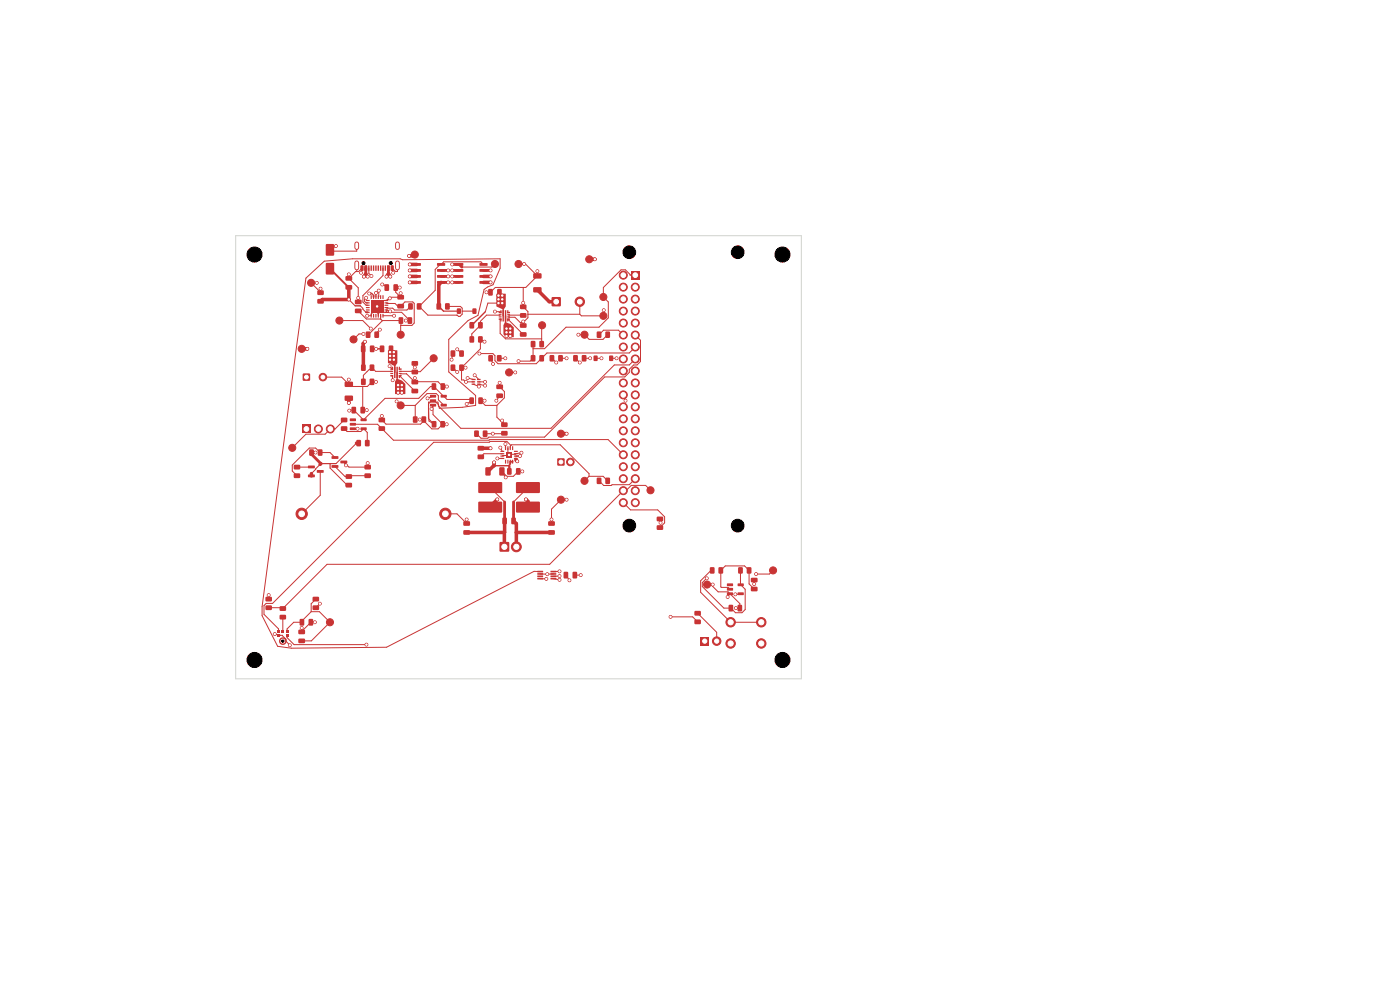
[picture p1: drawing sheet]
<svg xmlns="http://www.w3.org/2000/svg" width="297mm" height="210mm" viewBox="0 0 297 210" stroke-linecap="round" stroke-linejoin="round" font-family="sans-serif">
<circle cx="115" cy="69" r=".75" fill="#c83434" stroke="#c83434" stroke-width=".21"/>
<g fill="#c83434">
<path d="M73.4 102.5l1.1-.1 .2 .3v.6l-.3 .1h-.9l-.2-.2z"/>
<path d="M73.4 100.6h1.1l.2 .2v.6l-.3 .2h-.9l-.2-.2z"/>
</g>
<circle cx="124" cy="71" r=".75" fill="#c83434" stroke="#c83434" stroke-width=".21"/>
<g fill="#c83434">
<path d="M82.9 56.3l.6 .1-.1 1h-.5z"/>
<path d="M82.1 56.3l.6 .1-.1 1h-.5z"/>
<path d="M81.1 56.3l.3 .1-.1 1.1-.2-.1z"/>
<path d="M80.1 56.3l.3 .1-.1 1.1-.2-.1z"/>
<path d="M79.6 56.3l.3 .1-.1 1.1-.2-.1z"/>
<path d="M78.6 56.3l.3 .1-.1 1.1-.2-.1z"/>
<path d="M77.3 56.3l.6 .1-.1 1h-.5z"/>
<path d="M76.5 56.3l.6 .1-.1 1h-.5z"/>
<path d="M78.1 56.3l.3 .1-.1 1.1-.2-.1z"/>
<path d="M79.1 56.3l.3 .1-.1 1.1-.2-.1z"/>
<path d="M80.6 56.3l.3 .1-.1 1.1-.2-.1z"/>
<path d="M81.6 56.3l.3 .1-.1 1.1-.2-.1z"/>
</g>
<path d="M75.7 51.7v.8M75.7 55.8v1.1M84.3 51.7v.8M84.3 55.8v1.1" fill="none" stroke="#c83434" stroke-width="1"/>
<path d="M133.9 57.5h1.7v1.7h-1.7z" fill="#c83434"/>
<g fill="#c83434" stroke="#c83434" stroke-width=".21">
<circle cx="132.2" cy="58.4" r=".85"/>
<circle cx="134.8" cy="60.9" r=".85"/>
<circle cx="132.2" cy="60.9" r=".85"/>
<circle cx="134.8" cy="63.4" r=".85"/>
<circle cx="132.2" cy="63.4" r=".85"/>
<circle cx="134.8" cy="66" r=".85"/>
<circle cx="132.2" cy="66" r=".85"/>
<circle cx="134.8" cy="68.5" r=".85"/>
<circle cx="132.2" cy="68.5" r=".85"/>
<circle cx="134.8" cy="71.1" r=".85"/>
<circle cx="132.2" cy="71.1" r=".85"/>
<circle cx="134.8" cy="73.6" r=".85"/>
<circle cx="132.2" cy="73.6" r=".85"/>
<circle cx="134.8" cy="76.1" r=".85"/>
<circle cx="132.2" cy="76.1" r=".85"/>
<circle cx="134.8" cy="78.7" r=".85"/>
<circle cx="132.2" cy="78.7" r=".85"/>
<circle cx="134.8" cy="81.2" r=".85"/>
<circle cx="132.2" cy="81.2" r=".85"/>
<circle cx="134.8" cy="83.8" r=".85"/>
<circle cx="132.2" cy="83.8" r=".85"/>
<circle cx="134.8" cy="86.3" r=".85"/>
<circle cx="132.2" cy="86.3" r=".85"/>
<circle cx="134.8" cy="88.8" r=".85"/>
<circle cx="132.2" cy="88.8" r=".85"/>
<circle cx="134.8" cy="91.4" r=".85"/>
<circle cx="132.2" cy="91.4" r=".85"/>
<circle cx="134.8" cy="93.9" r=".85"/>
<circle cx="132.2" cy="93.9" r=".85"/>
<circle cx="134.8" cy="96.5" r=".85"/>
<circle cx="132.2" cy="96.5" r=".85"/>
<circle cx="134.8" cy="99" r=".85"/>
<circle cx="132.2" cy="99" r=".85"/>
<circle cx="134.8" cy="101.5" r=".85"/>
<circle cx="132.2" cy="101.5" r=".85"/>
<circle cx="134.8" cy="104.1" r=".85"/>
<circle cx="132.2" cy="104.1" r=".85"/>
<circle cx="134.8" cy="106.6" r=".85"/>
<circle cx="132.2" cy="106.6" r=".85"/>
</g>
<g fill="#c83434">
<path d="M99.6 68.4l.8-.1 .2 .2v1l-.2 .2h-.6l-.2-.2z"/>
<path d="M101.5 68.4l.7-.1 .2 .2v1l-.1 .2h-.7l-.2-.2z"/>
<path d="M116.6 75.4l.8-.1 .2 .2v1l-.2 .2h-.6l-.2-.2z"/>
<path d="M118.5 75.4l.7-.1 .2 .2v1l-.1 .2h-.7l-.2-.2z"/>
<path d="M126.6 70.4l.8-.1 .2 .2v1l-.2 .2h-.6l-.2-.2z"/>
<path d="M128.5 70.4l.7-.1 .2 .2v1l-.1 .2h-.7l-.2-.2z"/>
<path d="M99.6 84.3h.7l.2 .1v1.1l-.1 .2h-.6l-.2-.1z"/>
<path d="M101.5 84.3h.7l.2 .1v1.1l-.1 .2h-.6l-.2-.1z"/>
<path d="M156.6 120.4l.8-.1 .2 .2v1l-.2 .2h-.6l-.2-.2z"/>
<path d="M158.5 120.4l.7-.1 .2 .2v1l-.1 .2h-.7l-.2-.2z"/>
<path d="M73.2 84l1.5-.1 .2 .3v.7l-.3 .2-1.3-.1-.2-.2z"/>
<path d="M73.2 81h1.5l.2 .2v.7l-.3 .2h-1.3l-.2-.2z"/>
</g>
<circle cx="88" cy="54" r=".75" fill="#c83434" stroke="#c83434" stroke-width=".21"/>
<g fill="#c83434">
<path d="M77.4 100.5l1.1-.1 .2 .3v.6l-.3 .1h-.9l-.2-.2z"/>
<path d="M77.4 98.6h1.1l.2 .2v.6l-.3 .2h-.9l-.2-.2z"/>
<path d="M66.4 128.5l1.1-.1 .2 .3v.6l-.3 .1h-.9l-.2-.2z"/>
<path d="M66.4 126.6h1.1l.2 .2v.6l-.3 .2h-.9l-.2-.2z"/>
<path d="M101.5 106.5l4.9-.1 .2 .2-.1 2-.2 .2-4.7-.1-.2-.2z"/>
<path d="M101.5 102.3h4.9l.2 .2-.1 2-.2 .1h-4.7l-.2-.2z"/>
<path d="M110.4 66.5l1.1-.1 .2 .3v.6l-.3 .1h-.9l-.2-.2z"/>
<path d="M110.4 64.6h1.1l.2 .2v.6l-.3 .2h-.9l-.2-.2z"/>
<path d="M73.3 60.5h1.3l.1 .2v.6l-.2 .2-1.1-.1-.1-.2z"/>
<path d="M73.3 58.6h1.3l.1 .2v.6l-.2 .2-1.1-.1-.1-.2z"/>
</g>
<circle cx="128" cy="67" r=".75" fill="#c83434" stroke="#c83434" stroke-width=".21"/>
<g fill="#c83434">
<path d="M67.4 63.5l1.1-.1 .2 .3v.6l-.3 .1h-.9l-.2-.2z"/>
<path d="M67.4 61.6h1.1l.2 .2v.6l-.3 .2h-.9l-.2-.2z"/>
</g>
<circle cx="66" cy="60" r=".75" fill="#c83434" stroke="#c83434" stroke-width=".21"/>
<g fill="#c83434">
<path d="M121.6 75.4l.8-.1 .2 .2v1l-.2 .2h-.6l-.2-.2z"/>
<path d="M123.5 75.4l.7-.1 .2 .2v1l-.1 .2h-.7l-.2-.2z"/>
<path d="M76.6 77.4l.7-.1 .3 .2v1l-.2 .2h-.6l-.2-.2z"/>
<path d="M78.5 77.4l.7-.1 .2 .2v1l-.1 .2h-.7l-.2-.2z"/>
<path d="M65.6 95.4l.7-.1 .3 .2v1l-.2 .2h-.6l-.2-.2z"/>
<path d="M67.5 95.4l.7-.1 .2 .2v1l-.1 .2h-.7l-.2-.2z"/>
<path d="M91.6 81.3h.7l.2 .1v1.1l-.1 .2h-.6l-.2-.1z"/>
<path d="M93.5 81.3h.7l.2 .1v1.1l-.1 .2h-.6l-.2-.1z"/>
<path d="M63.6 131.3h.7l.2 .1 .1 1.1-.2 .2h-.6l-.2-.1z"/>
<path d="M65.5 131.3h.7l.2 .1 .1 1.1-.2 .2h-.6l-.2-.1z"/>
<path d="M99.6 71.4l.8-.1 .2 .2v1l-.2 .2h-.6l-.2-.2z"/>
<path d="M101.5 71.4l.7-.1 .2 .2v1l-.1 .2h-.7l-.2-.2z"/>
<path d="M150.6 120.4l.7-.1 .3 .2v1l-.2 .2h-.6l-.2-.2z"/>
<path d="M152.5 120.4l.7-.1 .2 .2v1l-.1 .2h-.7l-.2-.2z"/>
<path d="M87.6 88.4l.7-.1 .3 .2v1l-.2 .2h-.6l-.2-.2z"/>
<path d="M89.5 88.4l.7-.1 .2 .2v1l-.1 .2h-.6l-.3-.2z"/>
<path d="M64.2 90.2h1.6v1.7h-1.6z"/>
</g>
<g fill="#c83434" stroke="#c83434" stroke-width=".21">
<circle cx="67.5" cy="91" r=".85"/>
<circle cx="70.1" cy="91" r=".85"/>
</g>
<g fill="#c83434">
<path d="M74.2 88.8h1.2l.1 .5h-1.2z"/>
<path d="M74.2 89.7h1.2l.1 .5-1.2 .1z"/>
<path d="M74.2 90.7h1.2l.1 .5h-1.2z"/>
<path d="M76.5 90.7h1.2l.1 .5h-1.2z"/>
<path d="M76.5 88.8h1.2l.1 .5h-1.2z"/>
</g>
<g fill="#c83434" stroke="#c83434" stroke-width=".21">
<circle cx="64" cy="109" r="1.2"/>
<circle cx="94.5" cy="109" r="1.2"/>
</g>
<g fill="#c83434">
<path d="M92.7 59.6h1.7v.5l-1.6 .1z"/>
<path d="M92.7 58.4l1.7-.1v.5l-1.6 .1z"/>
<path d="M92.7 57.1h1.7v.5l-1.6 .1z"/>
<path d="M92.7 55.8h1.7v.5l-1.6 .1z"/>
<path d="M87.6 55.8h1.6l.1 .5-1.7 .1z"/>
<path d="M87.6 57.1h1.6l.1 .5-1.7 .1z"/>
<path d="M87.6 58.4l1.6-.1 .1 .5-1.7 .1z"/>
<path d="M87.6 59.6h1.6l.1 .5-1.7 .1z"/>
<path d="M76.6 80.4l.7-.1 .3 .2v1l-.2 .2h-.6l-.2-.2z"/>
<path d="M78.5 80.4l.7-.1 .2 .2v1l-.1 .2h-.7l-.2-.2z"/>
<path d="M84.3 64.5h1.3l.1 .2v.6l-.2 .2-1.1-.1-.1-.2z"/>
<path d="M84.3 62.6h1.3l.1 .2v.6l-.2 .2-1.1-.1-.1-.2z"/>
<path d="M74.6 86.3h.7l.2 .1v1.1l-.1 .2h-.6l-.2-.1z"/>
<path d="M76.5 86.3h.7l.2 .1 .1 1.1-.2 .2h-.6l-.2-.1z"/>
<path d="M95.6 74.4l.7-.1 .3 .2v1l-.2 .2h-.6l-.2-.2z"/>
<path d="M97.5 74.4l.7-.1 .2 .2v1l-.1 .2h-.6l-.3-.2z"/>
<path d="M72.4 90.5l1.1-.1 .2 .3v.6l-.3 .1h-.9l-.2-.2z"/>
<path d="M72.4 88.6h1.1l.2 .2v.6l-.3 .2h-.9l-.2-.2z"/>
<path d="M107.6 99.3h.7l.2 .1v1.1l-.1 .2h-.6l-.2-.1z"/>
<path d="M109.5 99.3h.7l.2 .1 .1 1.1-.2 .2h-.6l-.2-.1z"/>
<path d="M80.4 90.5l1.1-.1 .2 .3v.6l-.2 .1h-1l-.2-.2z"/>
<path d="M80.4 88.6h1.1l.2 .2v.6l-.2 .2h-1l-.2-.2z"/>
<path d="M64.3 79.3h1.4v1.4h-1.4z"/>
</g>
<circle cx="68.5" cy="80" r=".8" fill="#c83434" stroke="#c83434" stroke-width=".21"/>
<g fill="#c83434">
<path d="M70.4 96.8h1.3l.1 .5h-1.4z"/>
<path d="M70.4 98.7h1.3l.1 .5h-1.4z"/>
<path d="M72.2 97.7h1.4l.1 .5-1.4 .1z"/>
<path d="M91.6 89.4l.8-.1 .2 .2v1l-.2 .2h-.6l-.2-.2z"/>
<path d="M93.5 89.4l.7-.1 .2 .2v1l-.1 .2h-.7l-.2-.2z"/>
<path d="M91.2 83.8h1.2l.1 .5h-1.2z"/>
<path d="M91.2 84.7h1.2l.1 .5-1.2 .1z"/>
<path d="M91.2 85.7h1.2l.1 .5h-1.2z"/>
<path d="M93.5 85.7h1.2l.1 .5h-1.2z"/>
<path d="M93.5 83.8h1.2l.1 .5h-1.2z"/>
<path d="M84.6 67.3h.7l.2 .1v1.1l-.1 .2h-.6l-.2-.1z"/>
<path d="M86.5 67.3h.7l.2 .1v1.1l-.1 .2h-.6l-.2-.1z"/>
<path d="M106.2 95.6h.7l.1 .2-.8 .1z"/>
<path d="M106.2 96.1h.7l.1 .2-.8 .1z"/>
<path d="M106.2 96.6h.7l.1 .2-.8 .1z"/>
<path d="M106.2 97.1h.7l.1 .2-.8 .1z"/>
<path d="M107.1 97.5l.3 .1-.1 .7h-.2z"/>
<path d="M107.6 97.5l.3 .1-.1 .7h-.2z"/>
<path d="M108.1 97.5l.3 .1-.1 .7h-.2z"/>
<path d="M108.6 97.5l.3 .1-.1 .7h-.2z"/>
<path d="M109 97.1h.8v.2l-.7 .1z"/>
<path d="M109 96.6h.8v.2l-.7 .1z"/>
<path d="M109 96.1h.8v.2l-.7 .1z"/>
<path d="M109 95.6h.8v.2l-.7 .1z"/>
<path d="M108.6 94.7h.3l-.1 .8-.2-.1z"/>
<path d="M108.1 94.7h.3l-.1 .8-.2-.1z"/>
<path d="M107.6 94.7h.3l-.1 .8-.2-.1z"/>
<path d="M107.1 94.7h.3l-.1 .8-.2-.1z"/>
<path d="M107.4 95.9h1.2v1.2h-1.2z"/>
</g>
<circle cx="164" cy="121" r=".75" fill="#c83434" stroke="#c83434" stroke-width=".21"/>
<g fill="#c83434">
<path d="M103 99.2l.9-.1 .2 .2v1.4l-.2 .2h-.7l-.2-.2z"/>
<path d="M106 99.2l.8-.1 .2 .2v1.4l-.1 .2h-.7l-.3-.2z"/>
<path d="M109.5 106.5l4.9-.1 .1 .2v2l-.2 .2-4.7-.1-.2-.2z"/>
<path d="M109.5 102.3h4.9l.1 .2v2l-.2 .1h-4.7l-.2-.2z"/>
<path d="M101.7 59.6h1.7v.5l-1.6 .1z"/>
<path d="M101.7 58.4l1.7-.1v.5l-1.6 .1z"/>
<path d="M101.7 57.1h1.7v.5l-1.6 .1z"/>
<path d="M101.7 55.8h1.7v.5l-1.6 .1z"/>
<path d="M96.6 55.8h1.6l.1 .5-1.7 .1z"/>
<path d="M96.6 57.1h1.6l.1 .5-1.7 .1z"/>
<path d="M96.6 58.4l1.6-.1 .1 .5-1.7 .1z"/>
<path d="M96.6 59.6h1.6l.1 .5-1.7 .1z"/>
<path d="M114 121.1h1.2v.3h-1.2z"/>
<path d="M114 121.6h1.2v.3h-1.2z"/>
<path d="M114 122.1h1.2v.3h-1.2z"/>
<path d="M114 122.6h1.2v.3h-1.2z"/>
<path d="M116.8 122.6h1.2v.3h-1.2z"/>
<path d="M116.8 122.1h1.2v.3h-1.2z"/>
<path d="M116.8 121.6h1.2v.3h-1.2z"/>
<path d="M116.8 121.1h1.2v.3h-1.2z"/>
<path d="M59.4 130.5l1.1-.1 .2 .3v.6l-.3 .1h-.9l-.2-.2z"/>
<path d="M59.4 128.6h1.1l.2 .2v.6l-.3 .2h-.9l-.2-.2z"/>
</g>
<g fill="#c83434" stroke="#c83434" stroke-width=".21">
<circle cx="155" cy="132" r="1"/>
<circle cx="161.5" cy="132" r="1"/>
<circle cx="155" cy="136.5" r="1"/>
<circle cx="161.5" cy="136.5" r="1"/>
</g>
<g fill="#c83434">
<path d="M58.8 133.7h.6v.5h-.6z"/>
<path d="M58.8 134.5h.6v.5h-.6z"/>
<path d="M59.5 135.4a.81 .81 0 0 1 1.3 .4 .81 .81 0 0 1-.9 1v-.3a.52 .52 0 0 0 .6-.7 .52 .52 0 0 0-.8-.2 .52 .52 0 0 0 .1 .9h.1v.3a.81 .81 0 0 1-.7-.6 .81 .81 0 0 1 .3-.8z"/>
<path d="M60.6 134.5h.6v.5h-.6z"/>
<path d="M60.6 133.7h.6v.5h-.6z"/>
<path d="M59.7 133.7h.6v.5h-.6z"/>
<path d="M92.6 64.4l.7-.1 .3 .2v1l-.2 .2h-.6l-.2-.2z"/>
<path d="M94.5 64.4l.7-.1 .2 .2v1l-.1 .2h-.6l-.3-.2z"/>
<path d="M100.1 80.4h.8v.2h-.8z"/>
<path d="M100.1 80.9h.7v.2h-.7z"/>
<path d="M100.1 81.4h.7v.2h-.7z"/>
<path d="M101.2 81.4h.7v.2h-.7z"/>
<path d="M101.2 80.9h.7v.2h-.7z"/>
<path d="M101.2 80.4h.7v.2h-.7z"/>
<path d="M82.5 73.3h.7l.2 .1 .1 1.1-.2 .2h-.6l-.2-.1z"/>
<path d="M80.6 73.3h.7l.2 .1v1.1l-.1 .2h-.6l-.2-.1z"/>
</g>
<circle cx="110" cy="56" r=".75" fill="#c83434" stroke="#c83434" stroke-width=".21"/>
<path d="M117.1 63.1h1.8v1.8h-1.8z" fill="#c83434"/>
<g fill="#c83434" stroke="#c83434" stroke-width=".21">
<circle cx="123" cy="64" r="1"/>
<circle cx="119" cy="92" r=".75"/>
</g>
<g fill="#c83434">
<path d="M77.6 70.4l.7-.1 .3 .2v1l-.2 .2h-.6l-.2-.2z"/>
<path d="M79.5 70.4l.7-.1 .2 .2v1l-.1 .2h-.7l-.2-.2z"/>
</g>
<circle cx="128" cy="63" r=".75" fill="#c83434" stroke="#c83434" stroke-width=".21"/>
<g fill="#c83434">
<path d="M62.4 100.5l1.1-.1 .2 .3v.6l-.3 .1h-.9l-.2-.2z"/>
<path d="M62.4 98.6h1.1l.2 .2v.6l-.3 .2h-.9l-.2-.2z"/>
<path d="M97 65.5h.7v1h-.7z"/>
<path d="M100.3 65.5h.7v1h-.7z"/>
<path d="M100.6 91.4l.7-.1 .3 .2v1l-.2 .2h-.6l-.2-.2z"/>
<path d="M102.5 91.4l.7-.1 .2 .2v1l-.1 .2h-.6l-.3-.2z"/>
<path d="M113.2 61l1.5-.1 .2 .3v.7l-.2 .2-1.4-.1-.2-.2z"/>
<path d="M113.2 58h1.5l.2 .2v.7l-.2 .2h-1.4l-.2-.2z"/>
<path d="M147.4 131.5l1.1-.1 .2 .3v.6l-.3 .1h-.9l-.2-.2z"/>
<path d="M147.4 129.6h1.1l.2 .2v.6l-.3 .2h-.9l-.2-.2z"/>
<path d="M86.6 64.4l.8-.1 .2 .2v1l-.2 .2h-.6l-.2-.2z"/>
<path d="M88.5 64.4l.7-.1 .2 .2v1l-.1 .2h-.7l-.2-.2z"/>
<path d="M75.3 65.5h1.3l.1 .2v.6l-.2 .2-1.1-.1-.1-.2z"/>
<path d="M75.3 63.6h1.3l.1 .2v.6l-.2 .2-1.1-.1-.1-.2z"/>
</g>
<g fill="#c83434" stroke="#c83434" stroke-width=".21">
<circle cx="92" cy="76" r=".75"/>
<circle cx="124" cy="102" r=".75"/>
<circle cx="64" cy="74" r=".75"/>
</g>
<g fill="#c83434">
<path d="M76.6 73.3h.7l.2 .1v1.1l-.1 .2h-.6l-.2-.1z"/>
<path d="M78.5 73.3h.7l.2 .1v1.1l-.1 .2h-.6l-.2-.1z"/>
</g>
<circle cx="150" cy="124" r=".75" fill="#c83434" stroke="#c83434" stroke-width=".21"/>
<g fill="#c83434">
<path d="M75.6 93.4l.7-.1 .3 .2v1l-.2 .2h-.6l-.2-.2z"/>
<path d="M77.5 93.4l.7-.1 .2 .2v1l-.1 .2h-.7l-.2-.2z"/>
<path d="M126 75.5h.7v1h-.7z"/>
<path d="M129.3 75.5h.7v1h-.7z"/>
</g>
<circle cx="72" cy="68" r=".75" fill="#c83434" stroke="#c83434" stroke-width=".21"/>
<g fill="#c83434">
<path d="M63.3 135.5h1.3l.1 .2v.6l-.2 .2-1.1-.1-.1-.2z"/>
<path d="M63.3 133.6h1.3l.1 .2v.6l-.2 .2-1.1-.1-.1-.2z"/>
</g>
<circle cx="119" cy="106" r=".75" fill="#c83434" stroke="#c83434" stroke-width=".21"/>
<g fill="#c83434">
<path d="M105.8 66.2h.6v.2h-.6z"/>
<path d="M106.2 65.8h.2v.6h-.2z"/>
<path d="M105.8 66.7h.6v.2h-.6z"/>
<path d="M105.8 67.1h.6v.2h-.6z"/>
<path d="M105.8 67.6h.6v.2h-.6z"/>
<path d="M106.2 67.6h.2v.6h-.2z"/>
<path d="M106.6 65.8h.3v2.4h-.3z"/>
<path d="M107.1 65.8h.3v2.4h-.3z"/>
<path d="M107.6 67.6h.2v.6h-.2z"/>
<path d="M107.6 67.6h.6v.2h-.6z"/>
<path d="M107.6 67.1h.6v.2h-.6z"/>
<path d="M107.6 66.7h.6v.2h-.6z"/>
<path d="M107.6 65.8h.2v.6h-.2z"/>
<path d="M107.6 66.2h.6v.2h-.6z"/>
<path d="M81.6 60.3h.7l.2 .1v1.1l-.1 .2h-.6l-.2-.1z"/>
<path d="M83.5 60.3h.7l.2 .1v1.1l-.1 .2h-.6l-.2-.1z"/>
<path d="M154.6 128.3h.7l.2 .1v1.1l-.1 .2h-.6l-.2-.1z"/>
<path d="M156.5 128.3h.7l.2 .1v1.1l-.1 .2h-.6l-.2-.1z"/>
<path d="M82.8 78.2h.6v.2h-.6z"/>
<path d="M83.2 77.8h.2v.6h-.2z"/>
<path d="M82.8 78.7h.6v.2h-.6z"/>
<path d="M82.8 79.1h.6v.2h-.6z"/>
<path d="M82.8 79.6h.6v.2h-.6z"/>
<path d="M83.2 79.6h.2v.6h-.2z"/>
<path d="M83.6 77.8h.3v2.4h-.3z"/>
<path d="M84.1 77.8h.3v2.4h-.3z"/>
<path d="M84.6 79.6h.2v.6h-.2z"/>
<path d="M84.6 79.6h.6v.2h-.6z"/>
<path d="M84.6 79.1h.6v.2h-.6z"/>
<path d="M84.6 78.7h.6v.2h-.6z"/>
<path d="M84.6 77.8h.2v.6h-.2z"/>
<path d="M84.6 78.2h.6v.2h-.6z"/>
<path d="M105.5 61.3h.7l.2 .1v1.1l-.1 .2h-.6l-.2-.1z"/>
<path d="M103.6 61.3h.7l.2 .1v1.1l-.1 .2h-.6l-.2-.1z"/>
</g>
<circle cx="70" cy="132" r=".75" fill="#c83434" stroke="#c83434" stroke-width=".21"/>
<g fill="#c83434">
<path d="M103.6 75.4l.7-.1 .3 .2v1l-.2 .2h-.6l-.2-.2z"/>
<path d="M105.5 75.4l.7-.1 .2 .2v1l-.1 .2h-.7l-.2-.2z"/>
<path d="M119.6 121.3h.7l.2 .1v1.1l-.1 .2h-.6l-.2-.1z"/>
<path d="M121.5 121.3h.7l.2 .1v1.1l-.1 .2h-.6l-.2-.1z"/>
<path d="M106 115h2v2h-2z"/>
</g>
<circle cx="109.5" cy="116" r="1.05" fill="#c83434" stroke="#c83434" stroke-width=".21"/>
<g fill="#c83434">
<path d="M56.4 128.5l1.1-.1 .2 .3v.6l-.3 .1h-.9l-.2-.2z"/>
<path d="M56.4 126.6h1.1l.2 .2v.6l-.3 .2h-.9l-.2-.2z"/>
<path d="M65.4 98.8h1.3l.1 .5h-1.4z"/>
<path d="M65.4 100.7h1.3l.1 .5h-1.4z"/>
<path d="M67.2 99.7h1.4l.1 .5-1.4 .1z"/>
<path d="M106.4 91.5l1.1-.1 .2 .3v.6l-.3 .1h-.9l-.2-.2z"/>
<path d="M106.4 89.6h1.1l.2 .2v.6l-.3 .2h-.9l-.2-.2z"/>
<path d="M116.3 112.5h1.3l.1 .2v.6l-.2 .2-1.1-.1-.1-.2z"/>
<path d="M116.3 110.6h1.3l.1 .2v.6l-.2 .2-1.1-.1-.1-.2z"/>
<path d="M69.2 55.8h1.6v2.4h-1.6z"/>
<path d="M69.2 51.8h1.6v2.4h-1.6z"/>
<path d="M118.3 97.3h1.4v1.4h-1.4z"/>
</g>
<circle cx="121" cy="98" r=".8" fill="#c83434" stroke="#c83434" stroke-width=".21"/>
<g fill="#c83434">
<path d="M95.6 77.4l.7-.1 .3 .2v1l-.2 .2h-.6l-.2-.2z"/>
<path d="M97.5 77.4l.7-.1 .2 .2v1l-.1 .2h-.6l-.3-.2z"/>
</g>
<circle cx="62" cy="95" r=".75" fill="#c83434" stroke="#c83434" stroke-width=".21"/>
<g fill="#c83434">
<path d="M101.4 96.5l1.1-.1 .2 .3v.6l-.3 .1h-.9l-.2-.2z"/>
<path d="M101.4 94.6h1.1l.2 .2v.6l-.3 .2h-.9l-.2-.2z"/>
<path d="M154.2 123.8h1.2l.1 .5h-1.2z"/>
<path d="M154.2 124.7h1.2l.1 .5-1.2 .1z"/>
<path d="M154.2 125.7h1.2l.1 .5h-1.2z"/>
<path d="M156.5 125.7h1.2l.1 .5h-1.2z"/>
<path d="M156.5 123.8h1.2l.1 .5h-1.2z"/>
<path d="M126.6 101.4l.8-.1 .2 .2v1l-.2 .2h-.6l-.2-.2z"/>
<path d="M128.5 101.4l.7-.1 .2 .2v1l-.1 .2h-.7l-.2-.2z"/>
<path d="M98.3 112.5h1.3l.1 .2v.6l-.2 .2-1.1-.1-.1-.2z"/>
<path d="M98.3 110.6h1.3l.1 .2v.6l-.2 .2-1.1-.1-.1-.2z"/>
</g>
<g fill="#c83434" stroke="#c83434" stroke-width=".21">
<circle cx="108" cy="79" r=".75"/>
<circle cx="75" cy="72" r=".75"/>
</g>
<g fill="#c83434">
<path d="M105.3 83.5h1.3l.1 .2v.6l-.2 .2-1.1-.1-.1-.2z"/>
<path d="M105.3 81.6h1.3l.1 .2v.6l-.2 .2-1.1-.1-.1-.2z"/>
</g>
<circle cx="125" cy="55" r=".75" fill="#c83434" stroke="#c83434" stroke-width=".21"/>
<g fill="#c83434">
<path d="M139.4 111.5l1.1-.1 .2 .3v.6l-.2 .1h-1l-.2-.2z"/>
<path d="M139.4 109.6h1.1l.2 .2v.6l-.2 .2h-1l-.2-.2z"/>
<path d="M106.6 109.8h.7l.2 .1v1.1l-.1 .2h-.6l-.2-.1z"/>
<path d="M108.5 109.8h.7l.2 .1v1.1l-.1 .2h-.6l-.2-.1z"/>
</g>
<circle cx="85" cy="71" r=".75" fill="#c83434" stroke="#c83434" stroke-width=".21"/>
<g fill="#c83434">
<path d="M87.3 82.5h1.3l.1 .2v.6l-.2 .2-1.1-.1-.1-.2z"/>
<path d="M87.3 80.6h1.3l.1 .2v.6l-.2 .2-1.1-.1-.1-.2z"/>
<path d="M110.3 70.5h1.3l.1 .2v.6l-.2 .2-1.1-.1-.1-.2z"/>
<path d="M110.3 68.6h1.3l.1 .2v.6l-.2 .2-1.1-.1-.1-.2z"/>
</g>
<circle cx="138" cy="104" r=".75" fill="#c83434" stroke="#c83434" stroke-width=".21"/>
<g fill="#c83434">
<path d="M81.6 66.1h.7l.1 .2-.8 .1z"/>
<path d="M81.6 65.6h.7l.1 .2-.8 .1z"/>
<path d="M81.6 65.1h.7l.1 .2-.8 .1z"/>
<path d="M81.6 64.6h.7l.1 .2-.8 .1z"/>
<path d="M81.6 64.1h.7l.1 .2-.8 .1z"/>
<path d="M81.6 63.6h.7l.1 .2-.8 .1z"/>
<path d="M81.1 62.6l.3 .1-.1 .7h-.2z"/>
<path d="M80.6 62.6l.3 .1-.1 .7h-.2z"/>
<path d="M80.1 62.6l.3 .1-.1 .7h-.2z"/>
<path d="M79.6 62.6l.3 .1-.1 .7h-.2z"/>
<path d="M79.1 62.6l.3 .1-.1 .7h-.2z"/>
<path d="M78.6 62.6l.3 .1-.1 .7h-.2z"/>
<path d="M77.6 63.6h.8v.2l-.7 .1z"/>
<path d="M77.6 64.1h.8v.2l-.7 .1z"/>
<path d="M77.6 64.6h.8v.2l-.7 .1z"/>
<path d="M77.6 65.1h.8v.2l-.7 .1z"/>
<path d="M77.6 65.6h.8v.2l-.7 .1z"/>
<path d="M77.6 66.1h.8v.2l-.7 .1z"/>
<path d="M78.6 66.6h.3l-.1 .8-.2-.1z"/>
<path d="M79.1 66.6h.3l-.1 .8-.2-.1z"/>
<path d="M79.6 66.6h.3l-.1 .8-.2-.1z"/>
<path d="M80.1 66.6h.3l-.1 .8-.2-.1z"/>
<path d="M80.6 66.6h.3l-.1 .8-.2-.1z"/>
<path d="M81.1 66.6h.3l-.1 .8-.2-.1z"/>
<path d="M78.6 63.6h2.8v2.8h-2.8z"/>
<path d="M112.6 75.4l.7-.1 .3 .2v1l-.2 .2h-.6l-.2-.2z"/>
<path d="M114.5 75.4l.7-.1 .2 .2v1l-.1 .2h-.6l-.3-.2z"/>
</g>
<circle cx="85" cy="86" r=".75" fill="#c83434" stroke="#c83434" stroke-width=".21"/>
<g fill="#c83434">
<path d="M159.3 124.5h1.3l.1 .2v.6l-.2 .2-1.1-.1-.1-.2z"/>
<path d="M159.3 122.6h1.3l.1 .2v.6l-.2 .2-1.1-.1-.1-.2z"/>
<path d="M112.6 72.4l.7-.1 .3 .2v1l-.2 .2h-.6l-.2-.2z"/>
<path d="M114.5 72.4l.7-.1 .2 .2v1l-.1 .2h-.6l-.3-.2z"/>
<path d="M87.4 78.5l1.1-.1 .2 .3v.6l-.2 .1h-1l-.2-.2z"/>
<path d="M87.4 76.6h1.1l.2 .2v.6l-.2 .2h-1l-.2-.2z"/>
</g>
<circle cx="105" cy="56" r=".75" fill="#c83434" stroke="#c83434" stroke-width=".21"/>
<path d="M148.6 135.1h1.8v1.8h-1.8z" fill="#c83434"/>
<g fill="#c83434" stroke="#c83434" stroke-width=".21">
<circle cx="152" cy="136" r=".9"/>
<circle cx="85.3" cy="82.5" r=".3"/>
<circle cx="85.3" cy="81.7" r=".3"/>
<circle cx="66.9" cy="96" r=".3"/>
<circle cx="84.4" cy="83.3" r=".3"/>
<circle cx="84.4" cy="81.7" r=".3"/>
<circle cx="65.2" cy="74" r=".3"/>
<circle cx="84.4" cy="82.5" r=".3"/>
<circle cx="74" cy="85.5" r=".3"/>
<circle cx="85.3" cy="83.3" r=".3"/>
<circle cx="77.7" cy="136.7" r=".3"/>
<circle cx="107.2" cy="94.2" r=".3"/>
<circle cx="122.7" cy="71" r=".3"/>
<circle cx="81" cy="88.2" r=".3"/>
<circle cx="76.6" cy="57.9" r=".3"/>
<circle cx="80" cy="65" r=".3"/>
<circle cx="79.8" cy="81" r=".3"/>
<circle cx="74" cy="80.5" r=".3"/>
<circle cx="66.8" cy="132" r=".3"/>
<circle cx="106" cy="81.2" r=".3"/>
<circle cx="103.2" cy="62" r=".3"/>
<circle cx="123.2" cy="122" r=".3"/>
<circle cx="125.2" cy="76" r=".3"/>
<circle cx="85" cy="62.2" r=".3"/>
<circle cx="76" cy="63.2" r=".3"/>
<circle cx="68" cy="61.2" r=".3"/>
<circle cx="151.2" cy="124" r=".3"/>
<circle cx="77.9" cy="67" r=".3"/>
<circle cx="110.8" cy="100" r=".3"/>
<circle cx="94.8" cy="90" r=".3"/>
<circle cx="67.2" cy="60" r=".3"/>
<circle cx="86.1" cy="68" r=".3"/>
<circle cx="73.4" cy="98.7" r=".3"/>
<circle cx="156.1" cy="129" r=".3"/>
<circle cx="89.1" cy="89" r=".3"/>
<circle cx="111" cy="64.2" r=".3"/>
<circle cx="82.7" cy="63.3" r=".3"/>
<circle cx="78" cy="98.2" r=".3"/>
<circle cx="83.4" cy="57.9" r=".3"/>
<circle cx="61.5" cy="136.9" r=".3"/>
<circle cx="107.3" cy="101.3" r=".3"/>
<circle cx="98.9" cy="81" r=".3"/>
<circle cx="79.8" cy="74" r=".3"/>
<circle cx="57" cy="126.2" r=".3"/>
<circle cx="74" cy="58.2" r=".3"/>
<circle cx="88" cy="80.2" r=".3"/>
<circle cx="102.8" cy="72.5" r=".3"/>
<circle cx="98.8" cy="78" r=".3"/>
<circle cx="115.9" cy="122.8" r=".3"/>
<circle cx="91.6" cy="86.7" r=".3"/>
<circle cx="111" cy="68.2" r=".3"/>
<circle cx="64" cy="133.2" r=".3"/>
<circle cx="106.5" cy="89.2" r=".3"/>
<circle cx="108" cy="96.5" r=".3"/>
<circle cx="99" cy="110.2" r=".3"/>
<circle cx="102.8" cy="85" r=".3"/>
<circle cx="58.3" cy="134.5" r=".3"/>
<circle cx="110.6" cy="96" r=".3"/>
<circle cx="128.1" cy="65.8" r=".3"/>
<circle cx="120.2" cy="106" r=".3"/>
<circle cx="82.8" cy="66.1" r=".3"/>
<circle cx="154.4" cy="126.6" r=".3"/>
<circle cx="75.9" cy="91" r=".3"/>
<circle cx="130.8" cy="76" r=".3"/>
<circle cx="71.3" cy="52.2" r=".3"/>
<circle cx="160" cy="123.9" r=".3"/>
<circle cx="111.2" cy="56" r=".3"/>
<circle cx="117" cy="110.2" r=".3"/>
<circle cx="88" cy="77.9" r=".3"/>
<circle cx="77.8" cy="87" r=".3"/>
<circle cx="94.8" cy="82" r=".3"/>
<circle cx="84.8" cy="61" r=".3"/>
<circle cx="114" cy="57.5" r=".3"/>
<circle cx="82.8" cy="58.7" r=".3"/>
<circle cx="86.9" cy="57.4" r=".3"/>
<circle cx="78" cy="58.7" r=".3"/>
<circle cx="77.2" cy="58.7" r=".3"/>
<circle cx="86.8" cy="54.3" r=".3"/>
<circle cx="74" cy="63.5" r=".3"/>
<circle cx="86.9" cy="58.6" r=".3"/>
<circle cx="86.9" cy="59.9" r=".3"/>
<circle cx="82" cy="58.7" r=".3"/>
<circle cx="86.9" cy="56.1" r=".3"/>
<circle cx="78.8" cy="58.5" r=".3"/>
<circle cx="77.7" cy="63.2" r=".3"/>
<circle cx="99" cy="85.7" r=".3"/>
<circle cx="67.9" cy="128.1" r=".3"/>
<circle cx="118.7" cy="121.2" r=".3"/>
<circle cx="149.9" cy="122.7" r=".3"/>
<circle cx="102.9" cy="81.8" r=".3"/>
<circle cx="120.8" cy="123.1" r=".3"/>
<circle cx="101.6" cy="82" r=".3"/>
<circle cx="116.1" cy="121.8" r=".3"/>
<circle cx="107.2" cy="76" r=".3"/>
<circle cx="74.1" cy="87.1" r=".3"/>
<circle cx="110" cy="76.6" r=".3"/>
<circle cx="95.8" cy="76.3" r=".3"/>
<circle cx="104.1" cy="95.1" r=".3"/>
<circle cx="108.3" cy="69.7" r=".3"/>
<circle cx="120.2" cy="92" r=".3"/>
<circle cx="108.2" cy="70.5" r=".3"/>
<circle cx="107.4" cy="70.5" r=".3"/>
<circle cx="107.4" cy="71.3" r=".3"/>
<circle cx="104.8" cy="98.1" r=".3"/>
<circle cx="126.2" cy="55" r=".3"/>
<circle cx="107.4" cy="69.7" r=".3"/>
<circle cx="108.2" cy="71.3" r=".3"/>
<circle cx="101.7" cy="75" r=".3"/>
<circle cx="83.3" cy="80.7" r=".3"/>
<circle cx="156" cy="126.1" r=".3"/>
<circle cx="160.4" cy="121.8" r=".3"/>
<circle cx="142.3" cy="130.9" r=".3"/>
<circle cx="104.6" cy="77.2" r=".3"/>
<circle cx="109.3" cy="79" r=".3"/>
<circle cx="118.7" cy="122.2" r=".3"/>
<circle cx="100.7" cy="79.6" r=".3"/>
<circle cx="132.7" cy="85" r=".3"/>
<circle cx="118" cy="76.9" r=".3"/>
<circle cx="78.3" cy="62.3" r=".3"/>
<circle cx="83.5" cy="76.3" r=".3"/>
<circle cx="105.7" cy="62.7" r=".3"/>
<circle cx="105.7" cy="64.3" r=".3"/>
<circle cx="95.9" cy="58.6" r=".3"/>
<circle cx="77.4" cy="72.5" r=".3"/>
<circle cx="82.7" cy="74.7" r=".3"/>
<circle cx="83.6" cy="74.7" r=".3"/>
<circle cx="82.7" cy="76.3" r=".3"/>
<circle cx="83.6" cy="75.5" r=".3"/>
<circle cx="95.9" cy="59.9" r=".3"/>
<circle cx="106.5" cy="64.3" r=".3"/>
<circle cx="105.7" cy="63.5" r=".3"/>
<circle cx="106.5" cy="62.7" r=".3"/>
<circle cx="95.9" cy="57.4" r=".3"/>
<circle cx="95.9" cy="56.1" r=".3"/>
<circle cx="106.5" cy="63.5" r=".3"/>
<circle cx="82.7" cy="75.5" r=".3"/>
<circle cx="127.6" cy="76" r=".3"/>
<circle cx="120.2" cy="76" r=".3"/>
<circle cx="105" cy="66.1" r=".3"/>
<circle cx="123" cy="76.9" r=".3"/>
<circle cx="109.7" cy="97.9" r=".3"/>
<circle cx="105.5" cy="105.9" r=".3"/>
<circle cx="82.7" cy="77.7" r=".3"/>
<circle cx="84.1" cy="85.1" r=".3"/>
<circle cx="95.1" cy="59.9" r=".3"/>
<circle cx="104.1" cy="57.4" r=".3"/>
<circle cx="104.1" cy="58.6" r=".3"/>
<circle cx="104.1" cy="59.9" r=".3"/>
<circle cx="95.1" cy="58.6" r=".3"/>
<circle cx="95.1" cy="57.4" r=".3"/>
<circle cx="97" cy="78.9" r=".3"/>
<circle cx="99.2" cy="80.2" r=".3"/>
<circle cx="97" cy="74.1" r=".3"/>
<circle cx="90.7" cy="84.5" r=".3"/>
<circle cx="118.7" cy="123" r=".3"/>
<circle cx="106.1" cy="95" r=".3"/>
<circle cx="140.1" cy="110.9" r=".3"/>
<circle cx="104.6" cy="92" r=".3"/>
<circle cx="105.5" cy="97.3" r=".3"/>
<circle cx="111.6" cy="105.9" r=".3"/>
<circle cx="110.3" cy="96.8" r=".3"/>
<circle cx="105.3" cy="85" r=".3"/>
<circle cx="102.9" cy="81" r=".3"/>
<circle cx="80.6" cy="69.9" r=".3"/>
<circle cx="79.7" cy="62.2" r=".3"/>
<circle cx="81.1" cy="60.3" r=".3"/>
<circle cx="83.6" cy="67" r=".3"/>
<circle cx="78.7" cy="69.7" r=".3"/>
<circle cx="80.4" cy="61.7" r=".3"/>
<circle cx="77.1" cy="70.8" r=".3"/>
</g>
<g fill="none" stroke="#c83434" stroke-width=".21">
<path d="M74 59.1l2 2v3M74 58.2v.9M75.7 52.1v1.2h-5.4l-.3-.3 1.3-.8M75.7 56.3v1.3M76.6 57.9l.2-1-.7 .7h-.7l-1.4 1.5M78.2 56.9v1.1l.6 .5M81.2 56.9v1.5l-4.2 4.3v1.4l.7 .7h.3M84.3 56.3v1.3h-.4l-.7-.7 .2 1M98 56.7h6.3M102.6 56.1l-.6-.6h-7.9l-1.8 1.7v4.4l-3.4 3.4 1.9 1.9h6.2l.3 .2h.3l.5-.4v-1.3l-.4-.4h-2.8M110 56h1.5l2.5 2.5M114 58.5l-2.5 2.5h-6.4l-1.1 1h-.8"/>
<path d="M114 57.5v1M134.8 58.4h-1.1l-1-1.2h-1l-3.7 3.8v2l1 1v3.4l-1.9 2h-7l-4.6 4.6h-2.4M67.2 60h-1.2l2 2M68 61.2v.9M72 68h5l1.7 1.7M74 63.5l1.3 1.4M76 66l1.7 1.7h3.1M76.4 64.9l1.2 1.4M77.1 70.8h-.9l-1.2 1.2M77.7 63.2l-.4 .3v.4l.4 .4h.3M78.9 62.3l.3 .4M79 74h2"/>
<path d="M79.5 65.8h.1M79.5 65.8l-.8 .8v.4h-.8M79.5 65.8l.7 .8M79.8 62.2v.8M80.2 66.6l.4-.3h4.6l1.8 1.7h-.9M80.2 66.6v.4M80.4 61.7l-.2 1.3M80.6 69.9l-.7 .7v.4M80.7 67v.7M80.8 67.7l.3 .3M81.1 60.3h.3l.7 .7M81.1 68l-3 3"/>
<path d="M81.1 68h4v1M81.2 67h2.4M82 63.8h-.8l-1.7 1.7v.3M82 65.8l.8 .3v.2h-.8zM82 64.3l.1 .1h1.7l.6 .6h.6l.9-1h1.7l.3 .4v4.1l-.5 .5h-2.3M82.7 77.7l.5 .5M82.7 63.3l-.7 .5M83.1 79.7l.2 .2v.8M83.1 78.8h-3.4l-.8-.8-.3 .3h-.2l-1.3 1.3v1.4M83.3 78.1l-.2 .2M84.8 61h-.9v1l1.1 1.1M84.9 79.2l1.3 .1 1.8 1.8"/>
<path d="M84.9 78.8h3.1M84.9 79.7l-.2 .2h.2l3.1 3.1M85 62.2v.9M85 63.1h-2.3l-.7 .7M85.1 69l-.1 2M87.1 65l-.8 .8h-2.6l-.4-.4h-1.2l-.1-.1M88 77.1v.8M88 78.8v.1M92 76l-2.8 2.8h-1.2M96.1 75l-.3 1.3M96.1 78l.9 .9M97 74.1l.9 .9"/>
<path d="M97.9 78v2.6h.5l.4 .4M97.9 78h.9M98.1 66h2.5M100.7 79.6l.9 .9M102.8 72.5l-.9-.5v2l-4 4M104.1 76l.5 1.2M105 66.1h1.3M105.8 64.3h-2.3l-.5 1.8M105.9 76h1.3M106.1 66.8h-2.9l-1.3 1.4v.8l-1.8 1.8v1.2M106.3 67.9l-.2-.2v3l1.2 1.2h7.6M107.9 66.8l3.1 .1"/>
<path d="M107.9 67.2l1.3 .1 1.2 1.1h.6M107.9 67.7l-.2 .2h.2l3.1 3.1M108 79h1.3M111 61v4.1l1 1v1.3l-1 1M111 68.2v.9v-.7M112 66.7h11M113.1 73v3l-.6 .6h-2.5M115 69l-.1 4M117.1 76l.9 .9M118.9 76h1.3M122.1 76l.9 .9M122.7 71h1.3l1 1h2.9l1-1"/>
<path d="M123 64v2.7M123.9 76h1.3M126.3 76h1.3M127.1 71l.9-1h3.2l1 1.1M128.1 65.8l-.1 1.2h-4.7l-.3-.3M129.7 76h1.1M134.8 76.2l-1.3 1.2h-3.2l-13.4 13.5h-19.1l-4.8-4.8v-.3l-.8-.8h-.6l-.7 .7v3.1l1.2 1.2-1.1-.7-.1-4h2l.3 1.3 4.9-.2 2.8-.4v-2.1l-5.7-5v-6.9l4.1-4 2.1-1.1 1.3-5.5 .7-.5 1.2-.5 1.5-3.5v-2l-20.7 .2-.5-.2h-10.1l-6 .5-3.9 3.6-9.3 69.7v1.9l3.3 6.5 2.9 .4 20.2-.2 31.3-16.1 1.3 .1M134.8 71.1l1.1 1.1v4.5l-.8 .7h-.7l-.9 .9v.7l-1 1h-4.2l-12.8 12.7h-11.8l-.2 .3h-1.4l-1-1M134.8 73.6l-1.3 1.3h-17.5l-2.2 2.3h-8.2l-.6-.7v-1.1l-.4-.4h-2.9M66.1 99.1h-3.1M67.9 98.5l-1.8 2M68.5 80h4l2 2h3.4l1-1h.9"/>
<path d="M70 99.3l3.6 3.6M71.1 99l2.1 2.1h.8l.2-.2h3.8M71.1 97.1l-1.1-1.1h-2.1l-.9-1h-1.4l-3.6 3.7v1.2l1 1M73 89.1l-1.9 1.9h-1l-1.1 1.1h-4.1l-2.9 2.9M73 90.9l.6 .6h2.9l.6-.5 .8 .7v2.3M74 80.5v1M74.1 87.1l.9-.1 2.1 2.1M74.9 91h1M74.9 90h5.2l3.4 3.4 45.5-.2 3.2 3.3M75.6 94l-4.3 4.3M76.9 82v5h.9M77.1 89.1h.1"/>
<path d="M78 98.2v.9h-4l-1.1-1.1 .5 .7M81 88.2v.9l.9 .9h7.3l.7-.7M84.1 85.1l.9 .9h3.1M88 81.1l4.9-.1 1 1h.9M88 80.2v.9M88.1 86v3M89.1 89h.8v.3M89.9 89.3l1.7 1.7h1.3l1-1M91.6 86.7l.3-.7v2l2 2M91.9 84.1l-1.2 .4M93.9 90h.9M94.1 84.1h.1"/>
<path d="M94.1 86l-1.1-1.2v-.9l-.4-.4h-2l-2.5 2.5M98.9 81h1.5M99 85.7l1.1-.7v-.3h-5.3l-2.8-2.7h-.7l-2.5 2.5h-7.1l-4.6 4.6M99.2 80.2l1.3 .3M100.4 81.5l1.2 .5M101.6 81h1.3M101.6 81.5l1.3 .3M102.8 85h-.8l.9 1h2.5M105.4 86v2.5l1.6 1.6-.5-.9M105.5 97.3h1.1M106 81.2v.9l1 1v1.3l-1.6 1.6M106 84l-.7 1"/>
<path d="M106.1 95l.5 .8M106.6 96.3h-3.9l-.7 .6M107 91.9l-4.1 .1M107.2 95v.1M107.2 94.2v.8M107.8 95.1v1l.2 .3M108 96.4v.2h-1.3l-.1 .2M108.2 98.4l-.1 .1v.3M108.2 95.1v-.5l.3-.2h10.3l6.2 6.1v.5M108.4 94.5l-.9-.9h-3.5l-.2 .2h-11.8l-34.2 34.2h-1.3l-.5 .5v1.8l3.1 3.1v.5M110.6 96l-1.3 .4h-1.3M132.2 83.8l.5 1.2"/>
<path d="M67.9 100v5.1l-3.9 3.9M94.5 109h2.5l2 2.1v-.9M104 103.4l3 3.1M110.8 100h-.8l-1.1 1h-1.4l-1-1 .8 1.3M112 103.4l-3.1 3.1M120.2 106h-1.2l-2 2v3.1M125 101h3l.9 1M125 101l-1 1M132.2 106.6l1.6 1.6h5.7l1.5 1.4v1.3l-1 1M134.8 101.6l-1.3 1.2h-3.7l-.1 .2h-1.6l-1-1M138 104l-1-1h-3.1l-1.1 1.1h-.6l-15.6 15.6h-47.2l-9.4 9.4-.2-.2h-2.8M140 110.1l.1 .8"/>
<path d="M57 126.2v.9M58.3 134.5l.8 .2 .8 .1 .8 .8v.4l.8 .9M59.4 134.7v.1M60 130.9v3M60.9 134.7v.6l1.5 1.4h15.3M64 133.2v.9M66 129.8l-2 1.9v.3h-1.7l-1.4 1.4v.5M66 129.8h1.8l2.2 2.2-3.9 4h-2.1M66.8 132h-.9l-1.9 2M67 127.1l-1 1v1.7M67.9 128.1l-.9 .8M114.6 122.8h1.3"/>
<path d="M114.6 121.8h2.8M117.4 122.8l1.3 .2M118.7 121.2l-1.3 .1M118.7 122.2l-1.3 .1M120.1 122l.7 1.1M122 122h1.2M142.3 130.9h4.6l1.1 1M148 130.1l4 4v1.9M150 124h1.2M150.8 124l1.6 1.6h2.1l2.5 2.4v1h-.9M151.1 121h-.3l-2.2 2.2v2.4l6.4 6.4h6.5M154.9 126l-.5 .6"/>
<path d="M157.1 121v3l1 1v4.3l-.7 .7h-1.4l-.9-1h-1.5l-4.6-4.6v-.8l.9-.9M157.1 126l-.1 .1h-1M160 123.1v.8M160 125l-1.1-1.1v-2.9l-.9-1h-4.1l-1 1v3.5l1.6 .1 .4 .4M164 121l-.8 .8h-2.8"/>
</g>
<g fill="none" stroke="#c83434" stroke-width=".75">
<path d="M77.6 58.1l-.4 .6M82 58.7l.4-.6 .4 .6M86.9 59.9h1.5M86.9 58.6h1.5M86.9 56.1h1.5M86.9 57.4h1.5M88 54l-.3 .3h-.9M93.6 59.9l-.5 .5v4.6M102.6 59.9h1.5M102.6 58.6h1.5M125 55h1.2M64 74h1.2"/>
<path d="M74 61v2.5h-5.6l-.4 .4M77.1 74h.1M77.4 72.5l-.3 .4v5.1M82.7 76.3h.8M82.7 75.5l.4 .8M82.7 74.7l.4 1.6M83.1 76.3l.6 .7M83.5 74.7l-.4 1.6M83.5 75.5l-.4 .8M105.8 63.5l.4 .8M105.8 64.3h.8M105.8 62.7l.4 1.6"/>
<path d="M106.2 64.3l.5 .7M106.6 62.7l-.4 1.6M106.6 63.5l-.4 .8M107.2 69l.6 .7M107.4 69.7h.8M107.8 69.7l-.4 .8M107.8 69.7l.4 .8M114 61.5l2.5 2.5h1.5M66.1 96v.4M68.1 98.3l-.2 .2M74 84.5v1M75.6 94h.5"/>
<path d="M84.3 81l.5 .7M84.4 81.7h.8M84.8 81.7l.4 1.6M84.8 81.7l-.4 1.6M84.8 81.7l.4 .8M84.8 81.7l-.4 .8M102 95.1h2.1M104.8 98.1v.7l-1.3 1.2M109.4 97.6l.3 .3M119 92h1.2M66.1 100.5v.5M73.6 102.9h.4"/>
<path d="M99 113h8M105.5 105.9l-1.5 1.7M107 113v3M107 110.5v2.5M108.9 110.5l.6 .6v4.9M109.5 113h7.5M111.6 105.9l.4 .5v1.2"/>
</g>
<path d="M75.3 64.9h1.1M83.7 77v2M84.3 79v2M93.1 65l1 1M103 66.1l-2.9 2.9M106.7 65v2M107.2 67v2M104.8 98.8h3.3M109.4 96.8h.9" fill="none" stroke="#c83434" stroke-width=".3"/>
<g fill="none" stroke="#c83434" stroke-width=".6">
<path d="M77.6 56.9v1.2l.4 .6M82.4 56.9v1.2M93.6 59.9h1.5M93.6 57.4h1.5M93.6 58.6h1.5M95.9 56.1h1.5l.6 .6M95.9 59.9h1.5M95.9 57.4h1.5M95.9 58.6h1.5M102.6 57.4h1.5M107.8 69.7l.4 1.6M66.1 96h.8"/>
<path d="M66.1 96.4l2 1.9M107 106.5v4M108.9 106.5v4"/>
</g>
<path d="M105 56l-.7 .7M94.1 66h3.3M68.1 98.3h3.2M70 98.3v1" fill="none" stroke="#c83434" stroke-width=".25"/>
<path d="M70 57l4 4M77.6 66.3h.4M78.3 62.3h.6M79.2 62.7v.3M108.7 97.9h-.5v.5M109.4 97.3v.3" fill="none" stroke="#c83434" stroke-width=".4"/>
<path d="M107.8 69.7l-.4 1.6M108.1 98.8v1.2" fill="none" stroke="#c83434" stroke-width=".5"/>
<g fill="#c83434">
<path d="M84.1 80.4h.3a2.26 2.26 0 0 1 1.6 1.1v2.1h-2.2v-2.6z"/>
<path d="M82.3 74.3l2 .1v2.6l-.4 .6h-.3l-1.3-.6z"/>
<path d="M105.3 62.3l2 .1v2.6l-.4 .6h-.3l-1.3-.6z"/>
<path d="M107.1 68.4h.3a2.26 2.26 0 0 1 1.6 1.1v2h-1.6l-.6-.6v-1.9z"/>
</g>
<path d="M50 50h120v94h-120z" fill="none" stroke="#d0d2cd" stroke-width=".21"/>
<g fill="#fff" stroke="#fff" stroke-width=".21">
<circle cx="85.2" cy="82.5" r=".15"/>
<circle cx="85.2" cy="81.7" r=".15"/>
<circle cx="66.9" cy="96" r=".15"/>
<circle cx="84.5" cy="83.3" r=".15"/>
<circle cx="84.5" cy="81.7" r=".15"/>
<circle cx="65.2" cy="74" r=".15"/>
<circle cx="84.5" cy="82.5" r=".15"/>
<circle cx="74" cy="85.5" r=".15"/>
<circle cx="85.2" cy="83.3" r=".15"/>
<circle cx="77.7" cy="136.7" r=".15"/>
<circle cx="107.2" cy="94.2" r=".15"/>
<circle cx="122.7" cy="71" r=".15"/>
<circle cx="81" cy="88.2" r=".15"/>
<circle cx="76.6" cy="57.9" r=".15"/>
<circle cx="80" cy="65" r=".15"/>
<circle cx="79.8" cy="81" r=".15"/>
<circle cx="74" cy="80.5" r=".15"/>
<circle cx="66.8" cy="132" r=".15"/>
<circle cx="106" cy="81.2" r=".15"/>
<circle cx="103.2" cy="62" r=".15"/>
<circle cx="123.2" cy="122" r=".15"/>
<circle cx="125.2" cy="76" r=".15"/>
<circle cx="85" cy="62.2" r=".15"/>
<circle cx="76" cy="63.2" r=".15"/>
<circle cx="68" cy="61.2" r=".15"/>
<circle cx="151.2" cy="124" r=".15"/>
<circle cx="77.9" cy="67" r=".15"/>
<circle cx="110.8" cy="100" r=".15"/>
<circle cx="94.8" cy="90" r=".15"/>
<circle cx="67.2" cy="60" r=".15"/>
<circle cx="86.1" cy="68" r=".15"/>
<circle cx="73.4" cy="98.7" r=".15"/>
<circle cx="156.1" cy="129" r=".15"/>
<circle cx="89.1" cy="89" r=".15"/>
<circle cx="111" cy="64.2" r=".15"/>
<circle cx="82.7" cy="63.3" r=".15"/>
<circle cx="78" cy="98.2" r=".15"/>
<circle cx="83.4" cy="57.9" r=".15"/>
<circle cx="61.5" cy="136.9" r=".15"/>
<circle cx="107.3" cy="101.3" r=".15"/>
<circle cx="98.9" cy="81" r=".15"/>
<circle cx="79.8" cy="74" r=".15"/>
<circle cx="57" cy="126.2" r=".15"/>
<circle cx="74" cy="58.2" r=".15"/>
<circle cx="88" cy="80.2" r=".15"/>
<circle cx="102.8" cy="72.5" r=".15"/>
<circle cx="98.8" cy="78" r=".15"/>
<circle cx="115.9" cy="122.8" r=".15"/>
<circle cx="91.6" cy="86.7" r=".15"/>
<circle cx="111" cy="68.2" r=".15"/>
<circle cx="64" cy="133.2" r=".15"/>
<circle cx="106.5" cy="89.2" r=".15"/>
<circle cx="108" cy="96.5" r=".15"/>
<circle cx="99" cy="110.2" r=".15"/>
<circle cx="102.8" cy="85" r=".15"/>
<circle cx="58.3" cy="134.5" r=".15"/>
<circle cx="110.6" cy="96" r=".15"/>
<circle cx="128.1" cy="65.8" r=".15"/>
<circle cx="120.2" cy="106" r=".15"/>
<circle cx="82.8" cy="66.1" r=".15"/>
<circle cx="154.4" cy="126.6" r=".15"/>
<circle cx="75.9" cy="90.9" r=".15"/>
<circle cx="130.8" cy="76" r=".15"/>
<circle cx="71.3" cy="52.2" r=".15"/>
<circle cx="160" cy="123.9" r=".15"/>
<circle cx="111.2" cy="56" r=".15"/>
<circle cx="117" cy="110.2" r=".15"/>
<circle cx="88" cy="77.9" r=".15"/>
<circle cx="77.8" cy="87" r=".15"/>
<circle cx="94.8" cy="82" r=".15"/>
<circle cx="84.8" cy="61" r=".15"/>
<circle cx="114" cy="57.5" r=".15"/>
<circle cx="82.8" cy="58.7" r=".15"/>
<circle cx="86.9" cy="57.4" r=".15"/>
<circle cx="78" cy="58.7" r=".15"/>
<circle cx="77.2" cy="58.7" r=".15"/>
<circle cx="86.8" cy="54.3" r=".15"/>
<circle cx="74" cy="63.5" r=".15"/>
<circle cx="86.9" cy="58.6" r=".15"/>
<circle cx="86.9" cy="59.9" r=".15"/>
<circle cx="82" cy="58.7" r=".15"/>
<circle cx="86.9" cy="56.1" r=".15"/>
<circle cx="78.8" cy="58.5" r=".15"/>
<circle cx="77.7" cy="63.2" r=".15"/>
<circle cx="99" cy="85.7" r=".15"/>
<circle cx="67.9" cy="128.1" r=".15"/>
<circle cx="118.7" cy="121.2" r=".15"/>
<circle cx="149.9" cy="122.7" r=".15"/>
<circle cx="102.9" cy="81.8" r=".15"/>
<circle cx="120.8" cy="123.1" r=".15"/>
<circle cx="101.6" cy="82" r=".15"/>
<circle cx="116.1" cy="121.8" r=".15"/>
<circle cx="107.2" cy="76" r=".15"/>
<circle cx="74.1" cy="87.1" r=".15"/>
<circle cx="110" cy="76.6" r=".15"/>
<circle cx="95.8" cy="76.3" r=".15"/>
<circle cx="104.1" cy="95.1" r=".15"/>
<circle cx="108.3" cy="69.7" r=".15"/>
<circle cx="120.2" cy="92" r=".15"/>
<circle cx="108.3" cy="70.5" r=".15"/>
<circle cx="107.4" cy="70.5" r=".15"/>
<circle cx="107.4" cy="71.3" r=".15"/>
<circle cx="104.8" cy="98.1" r=".15"/>
<circle cx="126.2" cy="55" r=".15"/>
<circle cx="107.4" cy="69.7" r=".15"/>
<circle cx="108.3" cy="71.3" r=".15"/>
<circle cx="101.7" cy="75" r=".15"/>
<circle cx="83.3" cy="80.7" r=".15"/>
<circle cx="156" cy="126.1" r=".15"/>
<circle cx="160.4" cy="121.8" r=".15"/>
<circle cx="142.3" cy="130.9" r=".15"/>
<circle cx="104.6" cy="77.2" r=".15"/>
<circle cx="109.3" cy="79" r=".15"/>
<circle cx="118.7" cy="122.2" r=".15"/>
<circle cx="100.7" cy="79.6" r=".15"/>
<circle cx="132.7" cy="85" r=".15"/>
<circle cx="118" cy="76.9" r=".15"/>
<circle cx="78.3" cy="62.3" r=".15"/>
<circle cx="83.5" cy="76.3" r=".15"/>
<circle cx="105.7" cy="62.7" r=".15"/>
<circle cx="105.7" cy="64.3" r=".15"/>
<circle cx="95.9" cy="58.6" r=".15"/>
<circle cx="77.4" cy="72.5" r=".15"/>
<circle cx="82.7" cy="74.7" r=".15"/>
<circle cx="83.5" cy="74.7" r=".15"/>
<circle cx="82.8" cy="76.3" r=".15"/>
<circle cx="83.5" cy="75.5" r=".15"/>
<circle cx="95.9" cy="59.9" r=".15"/>
<circle cx="106.6" cy="64.3" r=".15"/>
<circle cx="105.8" cy="63.5" r=".15"/>
<circle cx="106.6" cy="62.7" r=".15"/>
<circle cx="95.9" cy="57.4" r=".15"/>
<circle cx="95.9" cy="56.1" r=".15"/>
<circle cx="106.6" cy="63.5" r=".15"/>
<circle cx="82.7" cy="75.5" r=".15"/>
<circle cx="127.6" cy="76" r=".15"/>
<circle cx="120.2" cy="76" r=".15"/>
<circle cx="105" cy="66.1" r=".15"/>
<circle cx="123" cy="76.9" r=".15"/>
<circle cx="109.7" cy="97.9" r=".15"/>
<circle cx="105.5" cy="105.9" r=".15"/>
<circle cx="82.7" cy="77.7" r=".15"/>
<circle cx="84.1" cy="85.1" r=".15"/>
<circle cx="95.1" cy="59.9" r=".15"/>
<circle cx="104.1" cy="57.4" r=".15"/>
<circle cx="104.1" cy="58.6" r=".15"/>
<circle cx="104.1" cy="59.9" r=".15"/>
<circle cx="95.1" cy="58.6" r=".15"/>
<circle cx="95.1" cy="57.4" r=".15"/>
<circle cx="97" cy="78.9" r=".15"/>
<circle cx="99.2" cy="80.2" r=".15"/>
<circle cx="97" cy="74.1" r=".15"/>
<circle cx="90.7" cy="84.5" r=".15"/>
<circle cx="118.7" cy="123" r=".15"/>
<circle cx="106.1" cy="95" r=".15"/>
<circle cx="140.1" cy="110.9" r=".15"/>
<circle cx="104.6" cy="92" r=".15"/>
<circle cx="105.5" cy="97.2" r=".15"/>
<circle cx="111.6" cy="105.9" r=".15"/>
<circle cx="110.3" cy="96.7" r=".15"/>
<circle cx="105.3" cy="85" r=".15"/>
<circle cx="102.9" cy="81" r=".15"/>
<circle cx="80.6" cy="69.9" r=".15"/>
<circle cx="79.8" cy="62.2" r=".15"/>
<circle cx="81.1" cy="60.3" r=".15"/>
<circle cx="83.6" cy="67" r=".15"/>
<circle cx="78.7" cy="69.7" r=".15"/>
<circle cx="80.4" cy="61.7" r=".15"/>
<circle cx="77.1" cy="70.8" r=".15"/>
<circle cx="134.8" cy="58.4" r=".5"/>
<circle cx="132.2" cy="58.4" r=".5"/>
<circle cx="134.8" cy="60.9" r=".5"/>
<circle cx="132.2" cy="60.9" r=".5"/>
<circle cx="134.8" cy="63.5" r=".5"/>
<circle cx="132.2" cy="63.5" r=".5"/>
<circle cx="134.8" cy="66" r=".5"/>
<circle cx="132.2" cy="66" r=".5"/>
<circle cx="134.8" cy="68.5" r=".5"/>
<circle cx="132.2" cy="68.5" r=".5"/>
<circle cx="134.8" cy="71.1" r=".5"/>
<circle cx="132.2" cy="71.1" r=".5"/>
<circle cx="134.8" cy="73.6" r=".5"/>
<circle cx="132.2" cy="73.6" r=".5"/>
<circle cx="134.8" cy="76.2" r=".5"/>
<circle cx="132.2" cy="76.2" r=".5"/>
<circle cx="134.8" cy="78.7" r=".5"/>
<circle cx="132.2" cy="78.7" r=".5"/>
<circle cx="134.8" cy="81.2" r=".5"/>
<circle cx="132.2" cy="81.2" r=".5"/>
<circle cx="134.8" cy="83.8" r=".5"/>
<circle cx="132.2" cy="83.8" r=".5"/>
<circle cx="134.8" cy="86.3" r=".5"/>
<circle cx="132.2" cy="86.3" r=".5"/>
<circle cx="134.8" cy="88.9" r=".5"/>
<circle cx="132.2" cy="88.9" r=".5"/>
<circle cx="134.8" cy="91.4" r=".5"/>
<circle cx="132.2" cy="91.4" r=".5"/>
<circle cx="134.8" cy="93.9" r=".5"/>
<circle cx="132.2" cy="93.9" r=".5"/>
<circle cx="134.8" cy="96.5" r=".5"/>
<circle cx="132.2" cy="96.5" r=".5"/>
<circle cx="134.8" cy="99" r=".5"/>
<circle cx="132.2" cy="99" r=".5"/>
<circle cx="134.8" cy="101.6" r=".5"/>
<circle cx="132.2" cy="101.6" r=".5"/>
<circle cx="134.8" cy="104.1" r=".5"/>
<circle cx="132.2" cy="104.1" r=".5"/>
<circle cx="134.8" cy="106.6" r=".5"/>
<circle cx="132.2" cy="106.6" r=".5"/>
<circle cx="65" cy="91" r=".5"/>
<circle cx="67.5" cy="91" r=".5"/>
<circle cx="70.1" cy="91" r=".5"/>
<circle cx="64" cy="109" r=".6"/>
<circle cx="94.5" cy="109" r=".6"/>
<circle cx="65" cy="80" r=".4"/>
<circle cx="68.5" cy="80" r=".4"/>
<circle cx="155" cy="132" r=".55"/>
<circle cx="161.5" cy="132" r=".55"/>
<circle cx="155" cy="136.5" r=".55"/>
<circle cx="161.5" cy="136.5" r=".55"/>
<circle cx="118" cy="64" r=".5"/>
<circle cx="123" cy="64" r=".5"/>
<circle cx="107" cy="116" r=".55"/>
<circle cx="109.5" cy="116" r=".55"/>
<circle cx="119" cy="98" r=".4"/>
<circle cx="121" cy="98" r=".4"/>
<circle cx="149.5" cy="136" r=".45"/>
<circle cx="152" cy="136" r=".45"/>
</g>
<g fill="#000" stroke="#000" stroke-width=".21">
<circle cx="54" cy="54" r="1.6"/>
<circle cx="77.1" cy="55.8" r=".33"/>
<circle cx="82.9" cy="55.8" r=".33"/>
<circle cx="133.5" cy="53.5" r="1.35"/>
<circle cx="156.5" cy="53.5" r="1.35"/>
<circle cx="166" cy="54" r="1.6"/>
<circle cx="133.5" cy="111.5" r="1.35"/>
<circle cx="156.5" cy="111.5" r="1.35"/>
<circle cx="54" cy="140" r="1.6"/>
<circle cx="60" cy="136" r=".25"/>
<circle cx="166" cy="140" r="1.6"/>
</g>
<path d="M75.7 51.7v.8M75.7 55.8v1.1M84.3 51.7v.8M84.3 55.8v1.1" fill="none" stroke="#fff" stroke-width=".6"/>
</svg>
